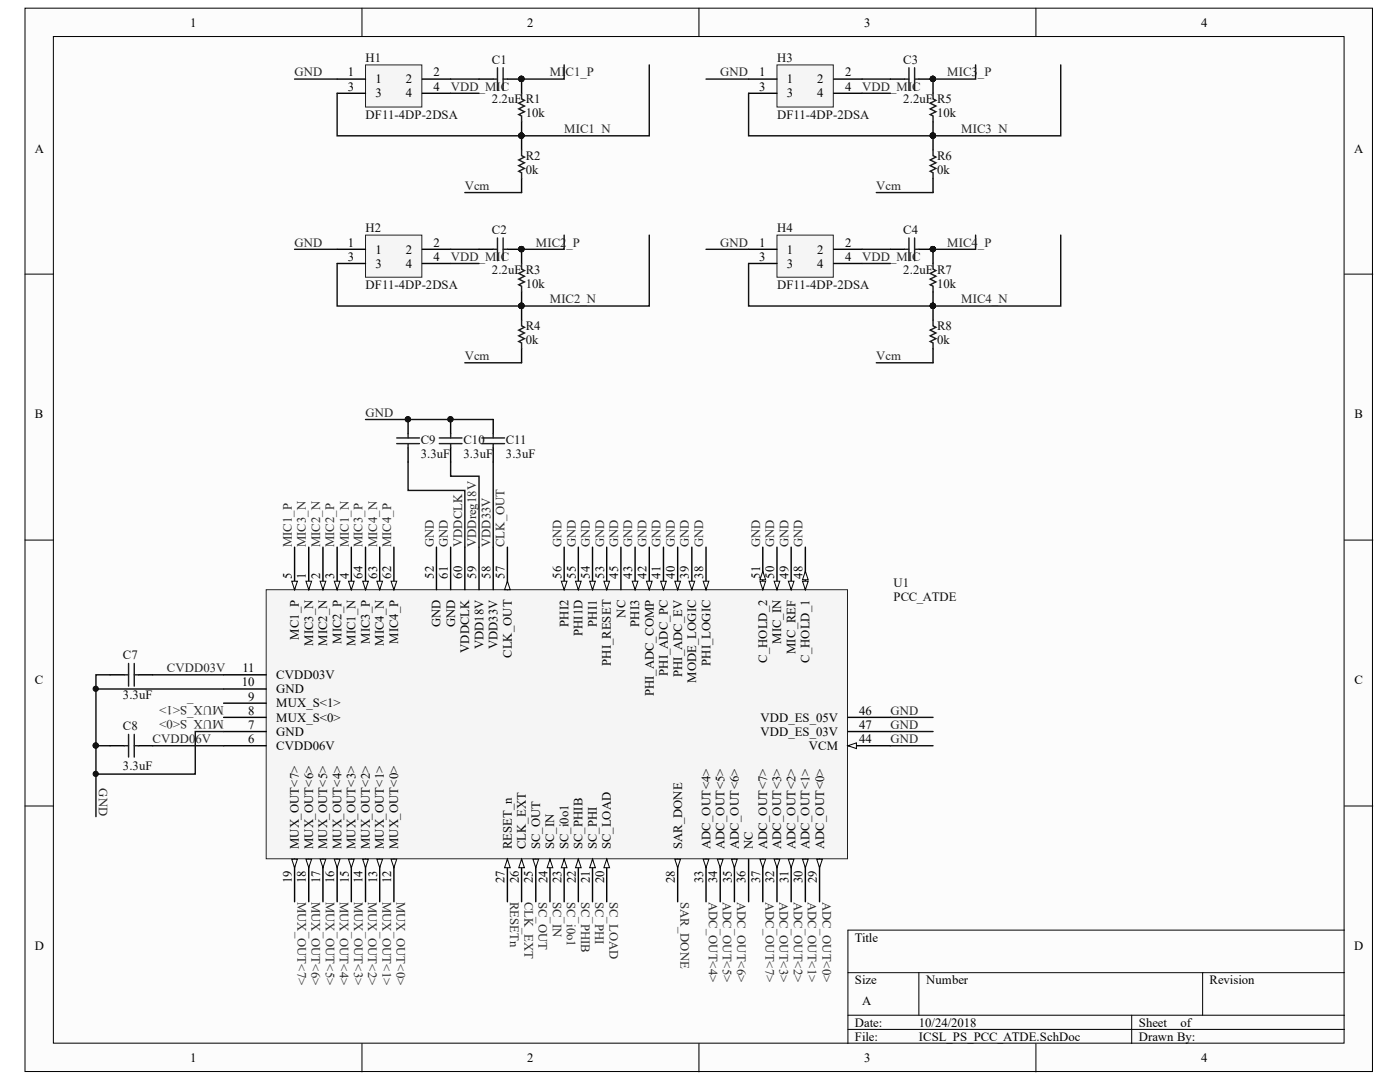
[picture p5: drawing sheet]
<svg xmlns="http://www.w3.org/2000/svg" width="279mm" height="216mm" viewBox="0 0 279 216" stroke-linecap="round" stroke-linejoin="round" font-family="sans-serif">
<defs><g id="words">
<g font-size="2.5">
<text x="38" y="5.3">1</text>
<text x="105.2" y="5.3">2</text>
<text x="172.5" y="5.3">3</text>
<text x="239.7" y="5.3">4</text>
<text x="69.4" y="15.2">1</text>
<text x="74.9" y="16.7">1</text>
<text x="81" y="16.7">2</text>
<text x="86.5" y="15.2">2</text>
<text x="151.5" y="15.2">1</text>
<text x="157" y="16.7">1</text>
<text x="163.1" y="16.7">2</text>
<text x="168.7" y="15.2">2</text>
<text x="69.4" y="18.1">3</text>
<text x="74.9" y="19.4">3</text>
<text x="81" y="19.4">4</text>
<text x="86.5" y="18.1">4</text>
<text x="151.5" y="18.1">3</text>
<text x="157" y="19.4">3</text>
<text x="163.1" y="19.4">4</text>
<text x="168.7" y="18.1">4</text>
<text x="6.9" y="30.4">A</text>
<text x="270.2" y="30.4">A</text>
<text x="69.4" y="49.2">1</text>
<text x="69.4" y="52">3</text>
<text x="74.9" y="50.6">1</text>
<text x="74.9" y="53.4">3</text>
<text x="81" y="50.6">2</text>
<text x="81" y="53.4">4</text>
<text x="86.5" y="49.2">2</text>
<text x="86.5" y="52">4</text>
<text x="151.5" y="49.2">1</text>
<text x="151.5" y="52">3</text>
<text x="157" y="50.6">1</text>
<text x="157" y="53.4">3</text>
<text x="163.1" y="50.6">2</text>
<text x="163.1" y="53.4">4</text>
<text x="168.7" y="49.2">2</text>
<text x="168.7" y="52">4</text>
<text x="6.9" y="83.5">B</text>
<text x="270.3" y="83.5">B</text>
<text x="58.3" y="115.4" transform="rotate(-90 58.3 115.4)">5</text>
<text x="61" y="115.4" transform="rotate(-90 61 115.4)">1</text>
<text x="63.9" y="115.4" transform="rotate(-90 63.9 115.4)">2</text>
<text x="66.7" y="115.4" transform="rotate(-90 66.7 115.4)">3</text>
<text x="69.6" y="115.4" transform="rotate(-90 69.6 115.4)">4</text>
<text x="72.4" y="115.4" transform="rotate(-90 72.4 115.4)">64</text>
<text x="75.3" y="115.4" transform="rotate(-90 75.3 115.4)">63</text>
<text x="78" y="115.4" transform="rotate(-90 78 115.4)">62</text>
<text x="86.6" y="115.4" transform="rotate(-90 86.6 115.4)">52</text>
<text x="89.4" y="115.4" transform="rotate(-90 89.4 115.4)">61</text>
<text x="92.2" y="115.4" transform="rotate(-90 92.2 115.4)">60</text>
<text x="95" y="115.4" transform="rotate(-90 95 115.4)">59</text>
<text x="97.9" y="115.4" transform="rotate(-90 97.9 115.4)">58</text>
<text x="100.7" y="115.4" transform="rotate(-90 100.7 115.4)">57</text>
<text x="112" y="115.4" transform="rotate(-90 112 115.4)">56</text>
<text x="114.9" y="115.4" transform="rotate(-90 114.9 115.4)">55</text>
<text x="117.7" y="115.4" transform="rotate(-90 117.7 115.4)">54</text>
<text x="120.6" y="115.4" transform="rotate(-90 120.6 115.4)">53</text>
<text x="123.4" y="115.4" transform="rotate(-90 123.4 115.4)">45</text>
<text x="126.2" y="115.4" transform="rotate(-90 126.2 115.4)">43</text>
<text x="129" y="115.4" transform="rotate(-90 129 115.4)">42</text>
<text x="131.8" y="115.4" transform="rotate(-90 131.8 115.4)">41</text>
<text x="134.7" y="115.4" transform="rotate(-90 134.7 115.4)">40</text>
<text x="137.5" y="115.4" transform="rotate(-90 137.5 115.4)">39</text>
<text x="140.4" y="115.4" transform="rotate(-90 140.4 115.4)">38</text>
<text x="151.7" y="115.4" transform="rotate(-90 151.7 115.4)">51</text>
<text x="154.5" y="115.4" transform="rotate(-90 154.5 115.4)">50</text>
<text x="157.4" y="115.4" transform="rotate(-90 157.4 115.4)">49</text>
<text x="160.1" y="115.4" transform="rotate(-90 160.1 115.4)">48</text>
<text x="87.9" y="125.2" transform="rotate(-90 87.9 125.2)">GND</text>
<text x="90.8" y="125.2" transform="rotate(-90 90.8 125.2)">GND</text>
<text x="113.5" y="125.1" transform="rotate(-90 113.5 125.1)">PHI2</text>
<text x="119.1" y="125.1" transform="rotate(-90 119.1 125.1)">PHI1</text>
<text x="124.8" y="123.2" transform="rotate(-90 124.8 123.2)">NC</text>
<text x="127.6" y="125.1" transform="rotate(-90 127.6 125.1)">PHI3</text>
<text x="59.6" y="127.6" transform="rotate(-90 59.6 127.6)">MC1_P</text>
<text x="62.5" y="128.9" transform="rotate(-90 62.5 128.9)">MIC3_N</text>
<text x="65.3" y="128.9" transform="rotate(-90 65.3 128.9)">MIC2_N</text>
<text x="68.1" y="128.5" transform="rotate(-90 68.1 128.5)">MIC2_P</text>
<text x="70.9" y="128.9" transform="rotate(-90 70.9 128.9)">MIC1_N</text>
<text x="73.8" y="128.5" transform="rotate(-90 73.8 128.5)">MIC3_P</text>
<text x="76.6" y="128.9" transform="rotate(-90 76.6 128.9)">MIC4_N</text>
<text x="79.5" y="128.5" transform="rotate(-90 79.5 128.5)">MIC4_P</text>
<text x="93.6" y="130.3" transform="rotate(-90 93.6 130.3)">VDDCLK</text>
<text x="96.5" y="129.6" transform="rotate(-90 96.5 129.6)">VDD18V</text>
<text x="99.3" y="129.6" transform="rotate(-90 99.3 129.6)">VDD33V</text>
<text x="102.1" y="131.3" transform="rotate(-90 102.1 131.3)">CLK_OUT</text>
<text x="116.3" y="126.9" transform="rotate(-90 116.3 126.9)">PHI1D</text>
<text x="155.9" y="128.5" transform="rotate(-90 155.9 128.5)">MIC_IN</text>
<text x="158.8" y="130.4" transform="rotate(-90 158.8 130.4)">MIC_REF</text>
<text x="6.9" y="136.6">C</text>
<text x="48.3" y="136.9">10</text>
<text x="48.4" y="134.1">11</text>
<text x="55.1" y="135.5">CVDD03V</text>
<text x="121.9" y="132.9" transform="rotate(-90 121.9 132.9)">PHI_RESET</text>
<text x="133.3" y="134.9" transform="rotate(-90 133.3 134.9)">PHI_ADC_PC</text>
<text x="136.1" y="135.1" transform="rotate(-90 136.1 135.1)">PHI_ADC_EV</text>
<text x="138.9" y="136.2" transform="rotate(-90 138.9 136.2)">MODE_LOGIC</text>
<text x="141.8" y="132.9" transform="rotate(-90 141.8 132.9)">PHI_LOGIC</text>
<text x="153.1" y="132.3" transform="rotate(-90 153.1 132.3)">C_HOLD_2</text>
<text x="161.6" y="132.3" transform="rotate(-90 161.6 132.3)">C_HOLD_1</text>
<text x="270.3" y="136.6">C</text>
<text x="49.5" y="142.6">8</text>
<text x="49.5" y="139.8">9</text>
<text x="55.1" y="141.1">MUX_S&lt;1&gt;</text>
<text x="55.1" y="138.3">GND</text>
<text x="130.5" y="138.9" transform="rotate(-90 130.5 138.9)">PHI_ADC_COMP</text>
<text x="171.5" y="142.6">46</text>
<text x="49.5" y="148.2">6</text>
<text x="49.5" y="145.4">7</text>
<text x="55.1" y="149.7">CVDD06V</text>
<text x="55.1" y="146.8">GND</text>
<text x="55.1" y="144">MUX_S&lt;0&gt;</text>
<text x="151.8" y="144">VDD_ES_05V</text>
<text x="151.8" y="146.8">VDD_ES_03V</text>
<text x="161.4" y="149.7">VCM</text>
<text x="171.5" y="148.2">44</text>
<text x="171.5" y="145.4">47</text>
<text x="59.6" y="169.4" transform="rotate(-90 59.6 169.4)">MUX_OUT&lt;7&gt;</text>
<text x="62.5" y="169.4" transform="rotate(-90 62.5 169.4)">MUX_OUT&lt;6&gt;</text>
<text x="65.3" y="169.4" transform="rotate(-90 65.3 169.4)">MUX_OUT&lt;5&gt;</text>
<text x="68.1" y="169.4" transform="rotate(-90 68.1 169.4)">MUX_OUT&lt;4&gt;</text>
<text x="70.9" y="169.4" transform="rotate(-90 70.9 169.4)">MUX_OUT&lt;3&gt;</text>
<text x="73.8" y="169.4" transform="rotate(-90 73.8 169.4)">MUX_OUT&lt;2&gt;</text>
<text x="76.6" y="169.4" transform="rotate(-90 76.6 169.4)">MUX_OUT&lt;1&gt;</text>
<text x="79.5" y="169.4" transform="rotate(-90 79.5 169.4)">MUX_OUT&lt;0&gt;</text>
<text x="102.1" y="169.4" transform="rotate(-90 102.1 169.4)">RESET_n</text>
<text x="104.9" y="169.4" transform="rotate(-90 104.9 169.4)">CLK_EXT</text>
<text x="107.8" y="169.4" transform="rotate(-90 107.8 169.4)">SC_OUT</text>
<text x="110.6" y="169.4" transform="rotate(-90 110.6 169.4)">SC_IN</text>
<text x="113.5" y="169.4" transform="rotate(-90 113.5 169.4)">SC_i0o1</text>
<text x="116.3" y="169.4" transform="rotate(-90 116.3 169.4)">SC_PHIB</text>
<text x="119.1" y="169.4" transform="rotate(-90 119.1 169.4)">SC_PHI</text>
<text x="121.9" y="169.4" transform="rotate(-90 121.9 169.4)">SC_LOAD</text>
<text x="136.1" y="169.4" transform="rotate(-90 136.1 169.4)">SAR_DONE</text>
<text x="141.8" y="169.4" transform="rotate(-90 141.8 169.4)">ADC_OUT&lt;4&gt;</text>
<text x="144.6" y="169.4" transform="rotate(-90 144.6 169.4)">ADC_OUT&lt;5&gt;</text>
<text x="147.5" y="169.4" transform="rotate(-90 147.5 169.4)">ADC_OUT&lt;6&gt;</text>
<text x="150.3" y="169.4" transform="rotate(-90 150.3 169.4)">NC</text>
<text x="153.1" y="169.4" transform="rotate(-90 153.1 169.4)">ADC_OUT&lt;7&gt;</text>
<text x="155.9" y="169.4" transform="rotate(-90 155.9 169.4)">ADC_OUT&lt;3&gt;</text>
<text x="158.8" y="169.4" transform="rotate(-90 158.8 169.4)">ADC_OUT&lt;2&gt;</text>
<text x="161.6" y="169.4" transform="rotate(-90 161.6 169.4)">ADC_OUT&lt;1&gt;</text>
<text x="164.5" y="169.4" transform="rotate(-90 164.5 169.4)">ADC_OUT&lt;0&gt;</text>
<text x="58.3" y="176.3" transform="rotate(-90 58.3 176.3)">19</text>
<text x="61" y="176.3" transform="rotate(-90 61 176.3)">18</text>
<text x="63.9" y="176.3" transform="rotate(-90 63.9 176.3)">17</text>
<text x="66.7" y="176.3" transform="rotate(-90 66.7 176.3)">16</text>
<text x="69.6" y="176.3" transform="rotate(-90 69.6 176.3)">15</text>
<text x="72.4" y="176.3" transform="rotate(-90 72.4 176.3)">14</text>
<text x="75.3" y="176.3" transform="rotate(-90 75.3 176.3)">13</text>
<text x="78" y="176.3" transform="rotate(-90 78 176.3)">12</text>
<text x="100.7" y="176.3" transform="rotate(-90 100.7 176.3)">27</text>
<text x="103.6" y="176.3" transform="rotate(-90 103.6 176.3)">26</text>
<text x="106.4" y="176.3" transform="rotate(-90 106.4 176.3)">25</text>
<text x="109.2" y="176.3" transform="rotate(-90 109.2 176.3)">24</text>
<text x="112" y="176.3" transform="rotate(-90 112 176.3)">23</text>
<text x="114.9" y="176.3" transform="rotate(-90 114.9 176.3)">22</text>
<text x="117.7" y="176.3" transform="rotate(-90 117.7 176.3)">21</text>
<text x="120.6" y="176.3" transform="rotate(-90 120.6 176.3)">20</text>
<text x="134.7" y="176.3" transform="rotate(-90 134.7 176.3)">28</text>
<text x="140.4" y="176.3" transform="rotate(-90 140.4 176.3)">33</text>
<text x="143.1" y="176.3" transform="rotate(-90 143.1 176.3)">34</text>
<text x="146" y="176.3" transform="rotate(-90 146 176.3)">35</text>
<text x="148.8" y="176.3" transform="rotate(-90 148.8 176.3)">36</text>
<text x="151.7" y="176.3" transform="rotate(-90 151.7 176.3)">37</text>
<text x="154.5" y="176.3" transform="rotate(-90 154.5 176.3)">32</text>
<text x="157.4" y="176.3" transform="rotate(-90 157.4 176.3)">31</text>
<text x="160.1" y="176.3" transform="rotate(-90 160.1 176.3)">30</text>
<text x="163" y="176.3" transform="rotate(-90 163 176.3)">29</text>
<text x="6.9" y="189.6">D</text>
<text x="170.6" y="187.9">Title</text>
<text x="270.2" y="189.6">D</text>
<text x="170.6" y="196.4">Size</text>
<text x="184.8" y="196.4">Number</text>
<text x="241.4" y="196.4">Revision</text>
<text x="172.1" y="200.6">A</text>
<text x="170.6" y="204.9">Date:</text>
<text x="170.6" y="207.6">File:</text>
<text x="183.4" y="204.9">10/24/2018</text>
<text x="183.4" y="207.6">ICSL_PS_PCC_ATDE.SchDoc</text>
<text x="227.3" y="204.9">Sheet</text>
<text x="227.3" y="207.6">Drawn By:</text>
<text x="235.6" y="204.9">of</text>
<text x="38" y="212">1</text>
<text x="105.2" y="212">2</text>
<text x="172.5" y="212">3</text>
<text x="239.7" y="212">4</text>
</g>
<g font-size="2.5" fill="#262626">
<text x="58.8" y="15.2">GND</text>
<text x="109.7" y="15.2">MIC1_P</text>
<text x="143.7" y="15.2">GND</text>
<text x="189.1" y="15.2">MIC3_P</text>
<text x="90" y="18.1">VDD_MIC</text>
<text x="172.1" y="18.1">VDD_MIC</text>
<text x="112.6" y="26.5">MIC1_N</text>
<text x="191.9" y="26.5">MIC3_N</text>
<text x="92.8" y="37.9">Vcm</text>
<text x="174.9" y="37.9">Vcm</text>
<text x="58.8" y="49.2">GND</text>
<text x="90" y="52">VDD_MIC</text>
<text x="107" y="49.2">MIC2_P</text>
<text x="143.7" y="49.2">GND</text>
<text x="172.1" y="52">VDD_MIC</text>
<text x="189.1" y="49.2">MIC4_P</text>
<text x="109.7" y="60.5">MIC2_N</text>
<text x="191.9" y="60.5">MIC4_N</text>
<text x="92.8" y="71.8">Vcm</text>
<text x="174.9" y="71.8">Vcm</text>
<text x="73" y="83.2">GND</text>
<text x="58.3" y="109.2" transform="rotate(-90 58.3 109.2)">MIC1_P</text>
<text x="61" y="109.2" transform="rotate(-90 61 109.2)">MIC3_N</text>
<text x="63.9" y="109.2" transform="rotate(-90 63.9 109.2)">MIC2_N</text>
<text x="66.7" y="109.2" transform="rotate(-90 66.7 109.2)">MIC2_P</text>
<text x="69.6" y="109.2" transform="rotate(-90 69.6 109.2)">MIC1_N</text>
<text x="72.4" y="109.2" transform="rotate(-90 72.4 109.2)">MIC3_P</text>
<text x="75.3" y="109.2" transform="rotate(-90 75.3 109.2)">MIC4_N</text>
<text x="78" y="109.2" transform="rotate(-90 78 109.2)">MIC4_P</text>
<text x="86.6" y="109.2" transform="rotate(-90 86.6 109.2)">GND</text>
<text x="89.4" y="109.2" transform="rotate(-90 89.4 109.2)">GND</text>
<text x="92.2" y="109.2" transform="rotate(-90 92.2 109.2)">VDDCLK</text>
<text x="95" y="109.2" transform="rotate(-90 95 109.2)">VDDreg18V</text>
<text x="97.9" y="109.2" transform="rotate(-90 97.9 109.2)">VDD33V</text>
<text x="100.7" y="109.2" transform="rotate(-90 100.7 109.2)">CLK_OUT</text>
<text x="112" y="109.2" transform="rotate(-90 112 109.2)">GND</text>
<text x="114.9" y="109.2" transform="rotate(-90 114.9 109.2)">GND</text>
<text x="117.7" y="109.2" transform="rotate(-90 117.7 109.2)">GND</text>
<text x="120.6" y="109.2" transform="rotate(-90 120.6 109.2)">GND</text>
<text x="123.4" y="109.2" transform="rotate(-90 123.4 109.2)">GND</text>
<text x="126.2" y="109.2" transform="rotate(-90 126.2 109.2)">GND</text>
<text x="129" y="109.2" transform="rotate(-90 129 109.2)">GND</text>
<text x="131.8" y="109.2" transform="rotate(-90 131.8 109.2)">GND</text>
<text x="134.7" y="109.2" transform="rotate(-90 134.7 109.2)">GND</text>
<text x="137.5" y="109.2" transform="rotate(-90 137.5 109.2)">GND</text>
<text x="140.4" y="109.2" transform="rotate(-90 140.4 109.2)">GND</text>
<text x="151.7" y="109.2" transform="rotate(-90 151.7 109.2)">GND</text>
<text x="154.5" y="109.2" transform="rotate(-90 154.5 109.2)">GND</text>
<text x="157.4" y="109.2" transform="rotate(-90 157.4 109.2)">GND</text>
<text x="160.1" y="109.2" transform="rotate(-90 160.1 109.2)">GND</text>
<text x="33.3" y="134.1">CVDD03V</text>
<text x="44.6" y="143.7" transform="rotate(-180 44.6 143.7)">MUX_S&lt;0&gt;</text>
<text x="44.6" y="140.9" transform="rotate(-180 44.6 140.9)">MUX_S&lt;1&gt;</text>
<text x="177.7" y="142.6">GND</text>
<text x="30.4" y="148.2">CVDD06V</text>
<text x="177.7" y="148.2">GND</text>
<text x="177.7" y="145.4">GND</text>
<text x="19.7" y="157.3" transform="rotate(90 19.7 157.3)">GND</text>
<text x="59.4" y="179.9" transform="rotate(90 59.4 179.9)">MUX_OUT&lt;7&gt;</text>
<text x="62.1" y="179.9" transform="rotate(90 62.1 179.9)">MUX_OUT&lt;6&gt;</text>
<text x="65" y="179.9" transform="rotate(90 65 179.9)">MUX_OUT&lt;5&gt;</text>
<text x="67.8" y="179.9" transform="rotate(90 67.8 179.9)">MUX_OUT&lt;4&gt;</text>
<text x="70.7" y="179.9" transform="rotate(90 70.7 179.9)">MUX_OUT&lt;3&gt;</text>
<text x="73.5" y="179.9" transform="rotate(90 73.5 179.9)">MUX_OUT&lt;2&gt;</text>
<text x="76.4" y="179.9" transform="rotate(90 76.4 179.9)">MUX_OUT&lt;1&gt;</text>
<text x="79.1" y="179.9" transform="rotate(90 79.1 179.9)">MUX_OUT&lt;0&gt;</text>
<text x="101.8" y="179.9" transform="rotate(90 101.8 179.9)">RESETn</text>
<text x="104.7" y="179.9" transform="rotate(90 104.7 179.9)">CLK_EXT</text>
<text x="107.5" y="179.9" transform="rotate(90 107.5 179.9)">SC_OUT</text>
<text x="110.3" y="179.9" transform="rotate(90 110.3 179.9)">SC_IN</text>
<text x="113.1" y="179.9" transform="rotate(90 113.1 179.9)">SC_i0o1</text>
<text x="116" y="179.9" transform="rotate(90 116 179.9)">SC_PHIB</text>
<text x="118.8" y="179.9" transform="rotate(90 118.8 179.9)">SC_PHI</text>
<text x="121.7" y="179.9" transform="rotate(90 121.7 179.9)">SC_LOAD</text>
<text x="135.8" y="179.9" transform="rotate(90 135.8 179.9)">SAR_DONE</text>
<text x="141.5" y="179.9" transform="rotate(90 141.5 179.9)">ADC_OUT&lt;4&gt;</text>
<text x="144.2" y="179.9" transform="rotate(90 144.2 179.9)">ADC_OUT&lt;5&gt;</text>
<text x="147.1" y="179.9" transform="rotate(90 147.1 179.9)">ADC_OUT&lt;6&gt;</text>
<text x="152.8" y="179.9" transform="rotate(90 152.8 179.9)">ADC_OUT&lt;7&gt;</text>
<text x="155.6" y="179.9" transform="rotate(90 155.6 179.9)">ADC_OUT&lt;3&gt;</text>
<text x="158.5" y="179.9" transform="rotate(90 158.5 179.9)">ADC_OUT&lt;2&gt;</text>
<text x="161.2" y="179.9" transform="rotate(90 161.2 179.9)">ADC_OUT&lt;1&gt;</text>
<text x="164.1" y="179.9" transform="rotate(90 164.1 179.9)">ADC_OUT&lt;0&gt;</text>
</g>
<g font-size="2.5" fill="#0e0e0e">
<text x="73" y="12.4">H1</text>
<text x="98.2" y="12.7">C1</text>
<text x="155.1" y="12.4">H3</text>
<text x="180.3" y="12.7">C3</text>
<text x="73" y="23.8">DF11-4DP-2DSA</text>
<text x="98.2" y="20.6">2.2uF R1</text>
<text x="104.9" y="23.4">10k</text>
<text x="155.1" y="23.8">DF11-4DP-2DSA</text>
<text x="180.3" y="20.6">2.2uF R5</text>
<text x="187" y="23.4">10k</text>
<text x="104.9" y="32">R2</text>
<text x="104.9" y="34.7">0k</text>
<text x="187" y="32">R6</text>
<text x="187" y="34.7">0k</text>
<text x="73" y="46.3">H2</text>
<text x="98.2" y="46.7">C2</text>
<text x="155.1" y="46.3">H4</text>
<text x="180.3" y="46.7">C4</text>
<text x="73" y="57.6">DF11-4DP-2DSA</text>
<text x="98.2" y="54.6">2.2uF R3</text>
<text x="104.9" y="57.4">10k</text>
<text x="155.1" y="57.6">DF11-4DP-2DSA</text>
<text x="180.3" y="54.6">2.2uF R7</text>
<text x="187" y="57.4">10k</text>
<text x="104.9" y="65.9">R4</text>
<text x="187" y="65.9">R8</text>
<text x="104.9" y="68.7">0k</text>
<text x="187" y="68.7">0k</text>
<text x="84" y="88.6">C9</text>
<text x="92.5" y="88.6">C10</text>
<text x="101" y="88.6">C11</text>
<text x="84" y="91.4">3.3uF</text>
<text x="92.5" y="91.4">3.3uF</text>
<text x="101" y="91.4">3.3uF</text>
<text x="178.3" y="117.1">U1</text>
<text x="178.3" y="119.9">PCC_ATDE</text>
<text x="24.5" y="131.6">C7</text>
<text x="24.5" y="139.4">3.3uF</text>
<text x="24.5" y="145.7">C8</text>
<text x="24.5" y="153.6">3.3uF</text>
</g>
</g></defs>
<g fill="#fcfcfc" stroke="#000" stroke-width=".2">
<path d="M5 1.6h268.9v212.2h-268.9z"/>
<path d="M10.7 7.3h257.5v200.9h-257.5z"/>
</g>
<g fill="none" stroke="#000" stroke-width=".2">
<path d="M72.2 1.6v5.7M139.5 1.6v5.7M206.7 1.6v5.7M5 54.7h5.7M268.3 54.7h5.7M5 107.8h5.7M268.3 107.8h5.7M5 160.8h5.7M268.3 160.8h5.7M169.2 194.1h99.1M183.4 194.1v8.5M240 194.1v8.5"/>
<path d="M268.3 185.6h-99.1v22.6M72.2 208.2v5.7M139.5 208.2v5.7M169.2 202.6h99.1M169.2 205.4h99.1M206.7 208.2v5.7M225.9 202.6v5.6"/>
</g>
<path d="M72.9 13h11.3v8.4h-11.3z" fill="#f5f5f5" stroke="#262626" stroke-width=".2"/>
<path d="M67.3 15.8h5.6M67.3 18.6h5.6M84.3 15.8h5.6M84.3 18.6h5.6M104.1 15.8v2.8M104.1 24.3v5.6M104.1 35.6v2.8" fill="none" stroke="#000" stroke-width=".28"/>
<g fill="#0e0e0e" stroke="#0e0e0e" stroke-width=".2">
<circle cx="104.1" cy="27.1" r=".52"/>
<circle cx="104.1" cy="15.7" r=".52"/>
</g>
<path d="M104.1 18.6v1.1l.6 .3-1.2 .6 1.2 .6-1.2 .5 1.2 .6-1.2 .6 .6 .2v1.2M104.1 29.9v1.2l.6 .2-1.2 .6 1.2 .6-1.2 .5 1.2 .6-1.2 .6 .6 .3v1.1" fill="none" stroke="#1c1c1c" stroke-width=".28"/>
<path d="M89.9 15.8h5.7M112.6 13v2.8h-8.5M129.6 13v14.1h-62.3v-8.5" fill="none" stroke="#0e0e0e" stroke-width=".28"/>
<path d="M72.9 46.9h11.3v8.4h-11.3z" fill="#f5f5f5" stroke="#262626" stroke-width=".2"/>
<path d="M67.3 49.7h5.6M67.3 52.6h5.6M84.3 49.7h5.6M84.3 52.6h5.6M104.1 49.7v2.9M104.1 58.2v5.7M104.1 69.6v2.8" fill="none" stroke="#000" stroke-width=".28"/>
<g fill="#0e0e0e" stroke="#0e0e0e" stroke-width=".2">
<circle cx="104.1" cy="61" r=".52"/>
<circle cx="104.1" cy="49.7" r=".52"/>
</g>
<path d="M104.1 52.6v1.1l.6 .3-1.2 .6 1.2 .5-1.2 .6 1.2 .6-1.2 .5 .6 .3v1.1M104.1 63.9v1.1l.6 .3-1.2 .6 1.2 .5-1.2 .6 1.2 .6-1.2 .5 .6 .3v1.2" fill="none" stroke="#1c1c1c" stroke-width=".28"/>
<path d="M89.9 49.7h5.7M112.6 46.9v2.8h-8.5M129.6 46.9v14.2h-62.3v-8.5" fill="none" stroke="#0e0e0e" stroke-width=".28"/>
<path d="M155.1 13h11.2v8.4h-11.2z" fill="#f5f5f5" stroke="#262626" stroke-width=".2"/>
<path d="M149.4 15.8h5.7M149.4 18.6h5.7M166.4 15.8h5.7M166.4 18.6h5.7M186.2 15.8v2.8M186.2 24.3v5.6M186.2 35.6v2.8" fill="none" stroke="#000" stroke-width=".28"/>
<g fill="#0e0e0e" stroke="#0e0e0e" stroke-width=".2">
<circle cx="186.2" cy="27.1" r=".52"/>
<circle cx="186.2" cy="15.7" r=".52"/>
</g>
<path d="M186.2 18.6v1.1l.6 .3-1.2 .6 1.2 .6-1.2 .5 1.2 .6-1.2 .6 .6 .2v1.2M186.2 29.9v1.2l.6 .2-1.2 .6 1.2 .6-1.2 .5 1.2 .6-1.2 .6 .6 .3v1.1" fill="none" stroke="#1c1c1c" stroke-width=".28"/>
<path d="M172.1 15.8h5.6M194.7 13v2.8h-8.5M211.7 13v14.1h-62.3v-8.5" fill="none" stroke="#0e0e0e" stroke-width=".28"/>
<path d="M155.1 46.9h11.2v8.4h-11.2z" fill="#f5f5f5" stroke="#262626" stroke-width=".2"/>
<path d="M149.4 49.7h5.7M149.4 52.6h5.7M166.4 49.7h5.7M166.4 52.6h5.7M186.2 49.7v2.9M186.2 58.2v5.7M186.2 69.6v2.8" fill="none" stroke="#000" stroke-width=".28"/>
<g fill="#0e0e0e" stroke="#0e0e0e" stroke-width=".2">
<circle cx="186.2" cy="61" r=".52"/>
<circle cx="186.2" cy="49.7" r=".52"/>
</g>
<path d="M186.2 52.6v1.1l.6 .3-1.2 .6 1.2 .5-1.2 .6 1.2 .6-1.2 .5 .6 .3v1.1M186.2 63.9v1.1l.6 .3-1.2 .6 1.2 .5-1.2 .6 1.2 .6-1.2 .5 .6 .3v1.2" fill="none" stroke="#1c1c1c" stroke-width=".28"/>
<g fill="none" stroke="#0e0e0e" stroke-width=".28">
<path d="M58.8 15.8h8.5M89.9 18.6h5.7M140.9 15.8h8.5M172.1 18.6h5.6M92.8 38.4h11.3M174.9 38.4h11.3M58.8 49.7h8.5M89.9 52.6h5.7M140.9 49.7h8.5M172.1 49.7h5.6M172.1 52.6h5.6M194.7 46.9v2.8h-8.5"/>
<path d="M211.7 46.9v14.2h-62.3v-8.5M92.8 72.4h11.3M174.9 72.4h11.3"/>
</g>
<path d="M53.1 117.7h116v53.7h-116z" fill="#f5f5f5" stroke="#262626" stroke-width=".2"/>
<path d="M64.5 109.2v8.5" fill="none" stroke="#000" stroke-width=".28"/>
<path d="M63.9 116h1.1l-.5 1.7z" fill="#fcfcfc" stroke="#000" stroke-width=".2"/>
<path d="M67.3 109.2v8.5" fill="none" stroke="#000" stroke-width=".28"/>
<path d="M66.7 116h1.1l-.5 1.7z" fill="#fcfcfc" stroke="#000" stroke-width=".2"/>
<path d="M70.1 109.2v8.5" fill="none" stroke="#000" stroke-width=".28"/>
<path d="M69.5 116h1.2l-.6 1.7z" fill="#fcfcfc" stroke="#000" stroke-width=".2"/>
<path d="M58.8 109.2v8.5" fill="none" stroke="#000" stroke-width=".28"/>
<path d="M58.2 116h1.2l-.6 1.7z" fill="#fcfcfc" stroke="#000" stroke-width=".2"/>
<path d="M61.6 109.2v8.5M44.6 148.8h8.5M44.6 146h8.5" fill="none" stroke="#000" stroke-width=".28"/>
<path d="M61.1 116h1.1l-.6 1.7z" fill="#fcfcfc" stroke="#000" stroke-width=".2"/>
<path d="M44.6 137.5h8.5M44.6 134.7h8.5M44.6 143.1h8.5M44.6 140.3h8.5M78.6 171.4v8.5" fill="none" stroke="#000" stroke-width=".28"/>
<path d="M78 171.4h1.2l-.6 1.7z" fill="#fcfcfc" stroke="#000" stroke-width=".2"/>
<path d="M75.8 171.4v8.5" fill="none" stroke="#000" stroke-width=".28"/>
<path d="M75.2 171.4h1.1l-.5 1.7z" fill="#fcfcfc" stroke="#000" stroke-width=".2"/>
<path d="M72.9 171.4v8.5" fill="none" stroke="#000" stroke-width=".28"/>
<path d="M72.4 171.4h1.1l-.6 1.7z" fill="#fcfcfc" stroke="#000" stroke-width=".2"/>
<path d="M70.1 171.4v8.5" fill="none" stroke="#000" stroke-width=".28"/>
<path d="M69.5 171.4h1.2l-.6 1.7z" fill="#fcfcfc" stroke="#000" stroke-width=".2"/>
<path d="M67.3 171.4v8.5" fill="none" stroke="#000" stroke-width=".28"/>
<path d="M66.7 171.4h1.1l-.5 1.7z" fill="#fcfcfc" stroke="#000" stroke-width=".2"/>
<path d="M64.5 171.4v8.5" fill="none" stroke="#000" stroke-width=".28"/>
<path d="M63.9 171.4h1.1l-.5 1.7z" fill="#fcfcfc" stroke="#000" stroke-width=".2"/>
<path d="M61.6 171.4v8.5" fill="none" stroke="#000" stroke-width=".28"/>
<path d="M61.1 171.4h1.1l-.6 1.7z" fill="#fcfcfc" stroke="#000" stroke-width=".2"/>
<path d="M58.8 171.4v8.5" fill="none" stroke="#000" stroke-width=".28"/>
<path d="M58.2 171.4h1.2l-.6 1.7z" fill="#fcfcfc" stroke="#000" stroke-width=".2"/>
<path d="M121.1 171.4v8.5" fill="none" stroke="#000" stroke-width=".28"/>
<path d="M121.1 171.4l.5 1.7h-1.1z" fill="#fcfcfc" stroke="#000" stroke-width=".2"/>
<path d="M118.3 171.4v8.5" fill="none" stroke="#000" stroke-width=".28"/>
<path d="M118.3 171.4l.5 1.7h-1.1z" fill="#fcfcfc" stroke="#000" stroke-width=".2"/>
<path d="M115.4 171.4v8.5" fill="none" stroke="#000" stroke-width=".28"/>
<path d="M115.4 171.4l.6 1.7h-1.1z" fill="#fcfcfc" stroke="#000" stroke-width=".2"/>
<path d="M112.6 171.4v8.5" fill="none" stroke="#000" stroke-width=".28"/>
<path d="M112.6 171.4l.6 1.7h-1.2z" fill="#fcfcfc" stroke="#000" stroke-width=".2"/>
<path d="M109.8 171.4v8.5" fill="none" stroke="#000" stroke-width=".28"/>
<path d="M109.8 171.4l.5 1.7h-1.1z" fill="#fcfcfc" stroke="#000" stroke-width=".2"/>
<path d="M106.9 171.4v8.5" fill="none" stroke="#000" stroke-width=".28"/>
<path d="M106.4 171.4h1.1l-.6 1.7z" fill="#fcfcfc" stroke="#000" stroke-width=".2"/>
<path d="M104.1 171.4v8.5" fill="none" stroke="#000" stroke-width=".28"/>
<path d="M104.1 171.4l.6 1.7h-1.2z" fill="#fcfcfc" stroke="#000" stroke-width=".2"/>
<path d="M101.3 171.4v8.5" fill="none" stroke="#000" stroke-width=".28"/>
<path d="M101.3 171.4l.5 1.7h-1.1z" fill="#fcfcfc" stroke="#000" stroke-width=".2"/>
<path d="M135.2 171.4v8.5" fill="none" stroke="#000" stroke-width=".28"/>
<path d="M134.7 171.4h1.1l-.6 1.7z" fill="#fcfcfc" stroke="#000" stroke-width=".2"/>
<path d="M163.6 171.4v8.5" fill="none" stroke="#000" stroke-width=".28"/>
<path d="M163 171.4h1.1l-.5 1.7z" fill="#fcfcfc" stroke="#000" stroke-width=".2"/>
<path d="M160.7 171.4v8.5" fill="none" stroke="#000" stroke-width=".28"/>
<path d="M160.2 171.4h1.1l-.6 1.7z" fill="#fcfcfc" stroke="#000" stroke-width=".2"/>
<path d="M157.9 171.4v8.5" fill="none" stroke="#000" stroke-width=".28"/>
<path d="M157.3 171.4h1.2l-.6 1.7z" fill="#fcfcfc" stroke="#000" stroke-width=".2"/>
<path d="M155.1 171.4v8.5" fill="none" stroke="#000" stroke-width=".28"/>
<path d="M154.5 171.4h1.1l-.5 1.7z" fill="#fcfcfc" stroke="#000" stroke-width=".2"/>
<path d="M143.7 171.4v8.5" fill="none" stroke="#000" stroke-width=".28"/>
<path d="M143.2 171.4h1.1l-.6 1.7z" fill="#fcfcfc" stroke="#000" stroke-width=".2"/>
<path d="M140.9 171.4v8.5" fill="none" stroke="#000" stroke-width=".28"/>
<path d="M140.3 171.4h1.2l-.6 1.7z" fill="#fcfcfc" stroke="#000" stroke-width=".2"/>
<path d="M146.6 171.4v8.5" fill="none" stroke="#000" stroke-width=".28"/>
<path d="M146 171.4h1.1l-.5 1.7z" fill="#fcfcfc" stroke="#000" stroke-width=".2"/>
<path d="M149.4 171.4v8.5M152.2 171.4v8.5" fill="none" stroke="#000" stroke-width=".28"/>
<path d="M151.7 171.4h1.1l-.6 1.7z" fill="#fcfcfc" stroke="#000" stroke-width=".2"/>
<path d="M140.9 109.2v8.5" fill="none" stroke="#000" stroke-width=".28"/>
<path d="M140.3 116h1.2l-.6 1.7z" fill="#fcfcfc" stroke="#000" stroke-width=".2"/>
<path d="M138.1 109.2v8.5" fill="none" stroke="#000" stroke-width=".28"/>
<path d="M137.5 116h1.1l-.5 1.7z" fill="#fcfcfc" stroke="#000" stroke-width=".2"/>
<path d="M135.2 109.2v8.5" fill="none" stroke="#000" stroke-width=".28"/>
<path d="M134.7 116h1.1l-.6 1.7z" fill="#fcfcfc" stroke="#000" stroke-width=".2"/>
<path d="M132.4 109.2v8.5" fill="none" stroke="#000" stroke-width=".28"/>
<path d="M131.8 116h1.2l-.6 1.7z" fill="#fcfcfc" stroke="#000" stroke-width=".2"/>
<path d="M129.6 109.2v8.5" fill="none" stroke="#000" stroke-width=".28"/>
<path d="M129 116h1.1l-.5 1.7z" fill="#fcfcfc" stroke="#000" stroke-width=".2"/>
<path d="M126.7 109.2v8.5" fill="none" stroke="#000" stroke-width=".28"/>
<path d="M126.2 116h1.1l-.6 1.7z" fill="#fcfcfc" stroke="#000" stroke-width=".2"/>
<path d="M169.2 148.8h8.5" fill="none" stroke="#000" stroke-width=".28"/>
<path d="M169.2 148.8l1.7-.6v1.2z" fill="#fcfcfc" stroke="#000" stroke-width=".2"/>
<path d="M123.9 109.2v8.5M160.7 109.2v8.5M169.2 143.1h8.5M169.2 146h8.5" fill="none" stroke="#000" stroke-width=".28"/>
<g fill="#fcfcfc" stroke="#000" stroke-width=".2">
<path d="M160.2 116h1.1l-.6 1.7z"/>
<path d="M160.7 114l.6 1.7h-1.1z"/>
</g>
<path d="M157.9 109.2v8.5" fill="none" stroke="#000" stroke-width=".28"/>
<path d="M157.3 116h1.2l-.6 1.7z" fill="#fcfcfc" stroke="#000" stroke-width=".2"/>
<path d="M155.1 109.2v8.5" fill="none" stroke="#000" stroke-width=".28"/>
<path d="M154.5 116h1.1l-.5 1.7z" fill="#fcfcfc" stroke="#000" stroke-width=".2"/>
<path d="M152.2 109.2v8.5" fill="none" stroke="#000" stroke-width=".28"/>
<g fill="#fcfcfc" stroke="#000" stroke-width=".2">
<path d="M151.7 116h1.1l-.6 1.7z"/>
<path d="M152.2 114l.6 1.7h-1.1z"/>
</g>
<path d="M87.1 109.2v8.5M121.1 109.2v8.5" fill="none" stroke="#000" stroke-width=".28"/>
<path d="M120.5 116h1.1l-.5 1.7z" fill="#fcfcfc" stroke="#000" stroke-width=".2"/>
<path d="M118.3 109.2v8.5" fill="none" stroke="#000" stroke-width=".28"/>
<path d="M117.7 116h1.1l-.5 1.7z" fill="#fcfcfc" stroke="#000" stroke-width=".2"/>
<path d="M115.4 109.2v8.5" fill="none" stroke="#000" stroke-width=".28"/>
<path d="M114.9 116h1.1l-.6 1.7z" fill="#fcfcfc" stroke="#000" stroke-width=".2"/>
<path d="M112.6 109.2v8.5" fill="none" stroke="#000" stroke-width=".28"/>
<path d="M112 116h1.2l-.6 1.7z" fill="#fcfcfc" stroke="#000" stroke-width=".2"/>
<path d="M101.3 109.2v8.5" fill="none" stroke="#000" stroke-width=".28"/>
<path d="M101.3 116l.5 1.7h-1.1z" fill="#fcfcfc" stroke="#000" stroke-width=".2"/>
<path d="M78.6 109.2v8.5M89.9 109.2v8.5M92.8 109.2v8.5M95.6 109.2v8.5M98.4 109.2v8.5" fill="none" stroke="#000" stroke-width=".28"/>
<path d="M78 116h1.2l-.6 1.7z" fill="#fcfcfc" stroke="#000" stroke-width=".2"/>
<path d="M75.8 109.2v8.5" fill="none" stroke="#000" stroke-width=".28"/>
<path d="M75.2 116h1.1l-.5 1.7z" fill="#fcfcfc" stroke="#000" stroke-width=".2"/>
<path d="M72.9 109.2v8.5" fill="none" stroke="#000" stroke-width=".28"/>
<path d="M72.4 116h1.1l-.6 1.7z" fill="#fcfcfc" stroke="#000" stroke-width=".2"/>
<g fill="none" stroke="#0e0e0e" stroke-width=".28">
<path d="M72.9 83.7h25.5M81.4 92.2v5.7h11.4v11.3M89.9 92.2v2.8h5.7v14.2M98.4 92.2v17M19.1 137.5h25.5M22 134.7h-2.9v14.1h2.9M30.5 134.7h14.1M19.1 148.8v14.2M30.5 148.8h14.1M44.6 146h-5.6v8.5h-19.9M177.7 148.8h8.5M177.7 143.1h8.5"/>
<path d="M177.7 146h8.5"/>
</g>
<g fill="#0e0e0e" stroke="#0e0e0e" stroke-width=".2">
<circle cx="19.1" cy="148.8" r=".52"/>
<circle cx="19.1" cy="154.4" r=".52"/>
<circle cx="19.1" cy="137.4" r=".52"/>
<circle cx="104.1" cy="15.7" r=".52"/>
<circle cx="104.1" cy="49.7" r=".52"/>
<circle cx="186.2" cy="15.7" r=".52"/>
<circle cx="186.2" cy="49.7" r=".52"/>
<circle cx="81.4" cy="83.7" r=".52"/>
<circle cx="89.9" cy="83.7" r=".52"/>
</g>
<g fill="none" stroke="#000" stroke-width=".28">
<path d="M95.6 15.8h2.8M101.3 15.8h2.8M177.7 15.8h2.8M183.4 15.8h2.8M95.6 49.7h2.8M101.3 49.7h2.8M177.7 49.7h2.8M183.4 49.7h2.8M81.4 83.7v2.8M81.4 89.4v2.8M89.9 83.7v2.8M89.9 89.4v2.8"/>
<path d="M98.4 83.7v2.8M98.4 89.4v2.8M22 134.7h2.8M27.6 134.7h2.9M22 148.8h2.8M27.6 148.8h2.9"/>
</g>
<g fill="none" stroke="#1c1c1c" stroke-width=".28">
<path d="M98.4 15.8h.9M99.3 13.5v4.5M100.4 13.5v4.5M100.4 15.8h.9M180.5 15.8h.9M181.4 13.5v4.5M182.5 15.8h.9M182.5 13.5v4.5M98.4 49.7h.9M99.3 47.5v4.5M100.4 47.5v4.5M100.4 49.7h.9"/>
<path d="M180.5 49.7h.9M181.4 47.5v4.5M182.5 49.7h.9M182.5 47.5v4.5M79.2 87.4h4.5M79.2 88.5h4.5M81.4 86.5v.9M81.4 88.5v.9M87.7 87.4h4.5M87.7 88.5h4.5M89.9 86.5v.9M89.9 88.5v.9"/>
<path d="M96.2 87.4h4.5M96.2 88.5h4.5M98.4 86.5v.9M98.4 88.5v.9M24.8 134.7h.9M25.7 132.4v4.5M26.8 132.4v4.5M26.8 134.7h.8M24.8 148.8h.9M25.7 146.5v4.6M26.8 146.5v4.6M26.8 148.8h.8"/>
</g>
<use href="#words"/>
</svg>
